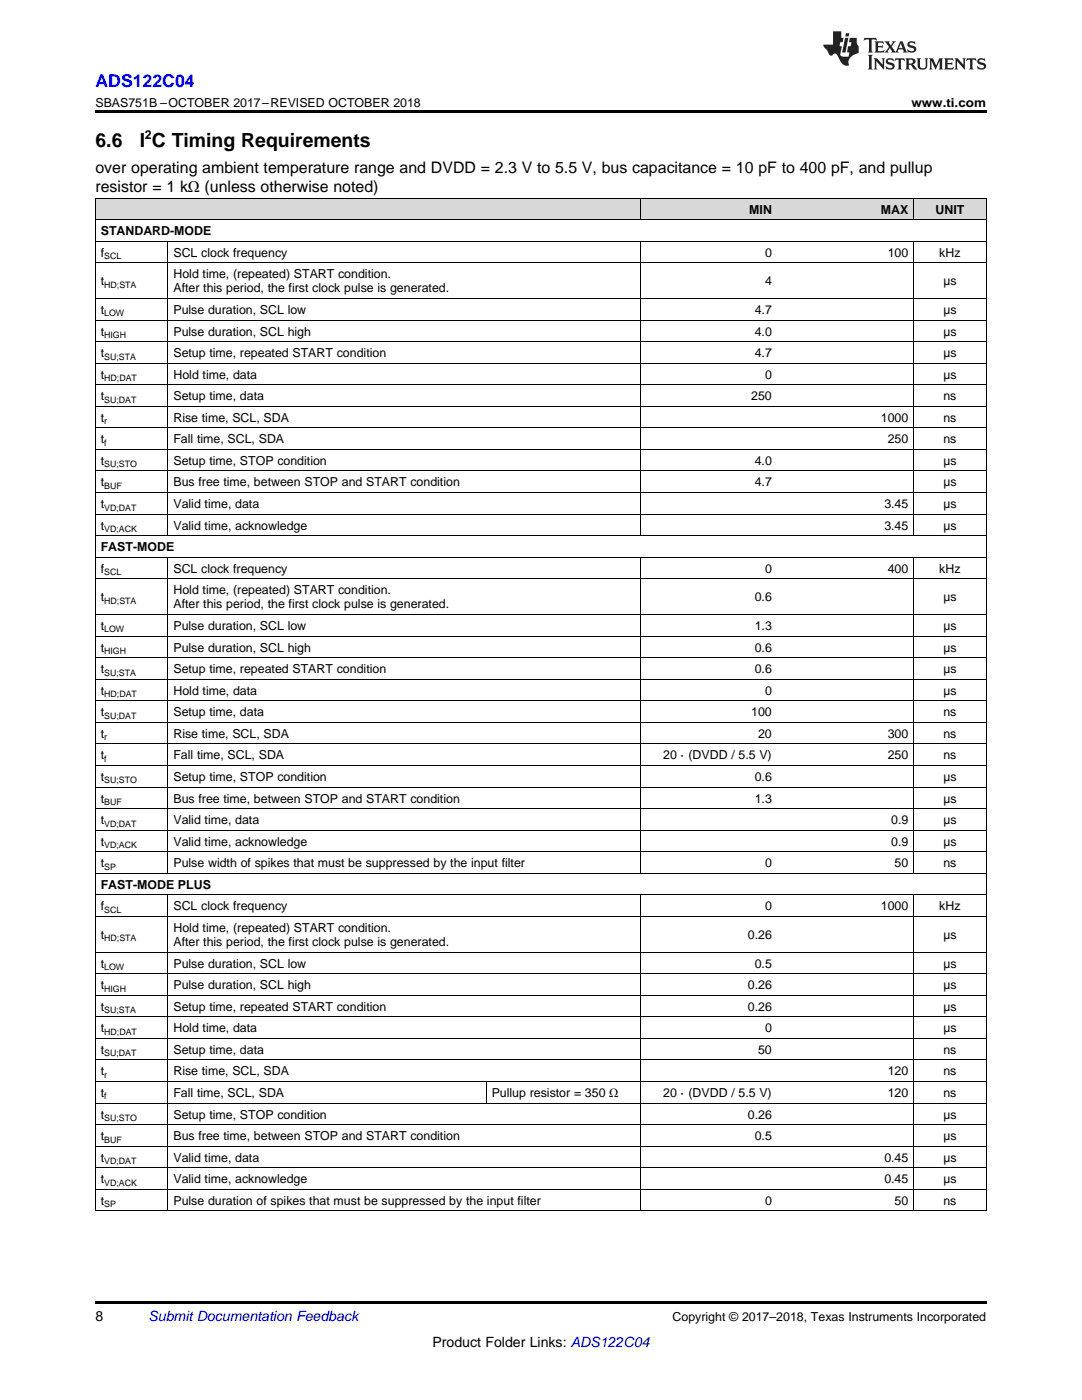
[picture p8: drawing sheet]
<svg xmlns="http://www.w3.org/2000/svg" width="216mm" height="279mm" viewBox="0 0 216 279" stroke-linecap="round" stroke-linejoin="round" font-family="sans-serif">
<defs><g id="words">
<g font-size="3.9">
<text x="19" y="29.3">6.6</text>
<text x="27.9" y="29.3">I C Timing Requirements</text>
</g>
<text font-size="3.5" fill="#00f" x="19" y="17.3">ADS122C04</text>
<g font-size="3.2">
<text x="19" y="34.4">over operating ambient temperature range and DVDD = 2.3 V to 5.5 V, bus capacitance = 10 pF to 400 pF, and pullup</text>
<text x="19" y="38.3">resistor = 1 kΩ (unless otherwise noted)</text>
</g>
<g font-size="2.8">
<text x="19" y="263.6">8</text>
<text x="86.3" y="268.9">Product Folder Links: ADS122C04</text>
</g>
<text font-size="2.8" fill="#0000c8" x="29.6" y="263.6">Submit Documentation Feedback</text>
<g font-size="2.5">
<text x="19" y="21.4">SBAS751B –OCTOBER 2017–REVISED OCTOBER 2018</text>
<text x="181.9" y="21.4">www.ti.com</text>
<text x="28.9" y="27.7">2</text>
<text x="20.1" y="46.9">STANDARD-MODE</text>
<text x="149.5" y="42.6">MIN</text>
<text x="175.8" y="42.6">MAX</text>
<text x="186.7" y="42.6">UNIT</text>
<text x="20.1" y="51.2">f</text>
<text x="34.6" y="51.2">SCL clock frequency</text>
<text x="152.6" y="51.2">0</text>
<text x="177.1" y="51.2">100</text>
<text x="187.4" y="51.2">kHz</text>
<text x="20.1" y="56.9">t</text>
<text x="34.6" y="55.5">Hold time, (repeated) START condition.</text>
<text x="34.6" y="58.3">After this period, the first clock pulse is generated.</text>
<text x="152.6" y="56.9">4</text>
<text x="188.2" y="56.9">µs</text>
<text x="20.1" y="62.7">t</text>
<text x="34.6" y="62.7">Pulse duration, SCL low</text>
<text x="150.6" y="62.7">4.7</text>
<text x="188.2" y="62.7">µs</text>
<text x="20.1" y="67">t</text>
<text x="20.1" y="71.3">t</text>
<text x="34.6" y="67">Pulse duration, SCL high</text>
<text x="34.6" y="71.3">Setup time, repeated START condition</text>
<text x="150.6" y="67">4.0</text>
<text x="150.6" y="71.3">4.7</text>
<text x="188.2" y="67">µs</text>
<text x="188.2" y="71.3">µs</text>
<text x="20.1" y="75.6">t</text>
<text x="34.6" y="75.6">Hold time, data</text>
<text x="152.6" y="75.6">0</text>
<text x="188.2" y="75.6">µs</text>
<text x="20.1" y="79.9">t</text>
<text x="34.6" y="79.9">Setup time, data</text>
<text x="149.9" y="79.9">250</text>
<text x="188.2" y="79.9">ns</text>
<text x="20.1" y="84.2">t</text>
<text x="20.1" y="88.5">t</text>
<text x="34.6" y="84.2">Rise time, SCL, SDA</text>
<text x="34.6" y="88.5">Fall time, SCL, SDA</text>
<text x="175.8" y="84.2">1000</text>
<text x="177.1" y="88.5">250</text>
<text x="188.2" y="84.2">ns</text>
<text x="188.2" y="88.5">ns</text>
<text x="20.1" y="92.8">t</text>
<text x="34.6" y="92.8">Setup time, STOP condition</text>
<text x="150.6" y="92.8">4.0</text>
<text x="188.2" y="92.8">µs</text>
<text x="20.1" y="97.1">t</text>
<text x="20.1" y="101.4">t</text>
<text x="34.6" y="97.1">Bus free time, between STOP and START condition</text>
<text x="34.6" y="101.4">Valid time, data</text>
<text x="150.6" y="97.1">4.7</text>
<text x="176.5" y="101.4">3.45</text>
<text x="188.2" y="97.1">µs</text>
<text x="188.2" y="101.4">µs</text>
<text x="20.1" y="105.7">t</text>
<text x="34.6" y="105.7">Valid time, acknowledge</text>
<text x="176.5" y="105.7">3.45</text>
<text x="188.2" y="105.7">µs</text>
<text x="20.1" y="110">FAST-MODE</text>
<text x="20.1" y="114.3">f</text>
<text x="34.6" y="114.3">SCL clock frequency</text>
<text x="34.6" y="118.6">Hold time, (repeated) START condition.</text>
<text x="152.6" y="114.3">0</text>
<text x="177.1" y="114.3">400</text>
<text x="187.4" y="114.3">kHz</text>
<text x="20.1" y="120">t</text>
<text x="20.1" y="125.7">t</text>
<text x="34.6" y="121.4">After this period, the first clock pulse is generated.</text>
<text x="34.6" y="125.7">Pulse duration, SCL low</text>
<text x="150.6" y="120">0.6</text>
<text x="150.6" y="125.7">1.3</text>
<text x="188.2" y="120">µs</text>
<text x="188.2" y="125.7">µs</text>
<text x="20.1" y="130">t</text>
<text x="34.6" y="130">Pulse duration, SCL high</text>
<text x="150.6" y="130">0.6</text>
<text x="188.2" y="130">µs</text>
<text x="20.1" y="134.3">t</text>
<text x="34.6" y="134.3">Setup time, repeated START condition</text>
<text x="150.6" y="134.3">0.6</text>
<text x="188.2" y="134.3">µs</text>
<text x="20.1" y="138.6">t</text>
<text x="20.1" y="142.9">t</text>
<text x="34.6" y="138.6">Hold time, data</text>
<text x="34.6" y="142.9">Setup time, data</text>
<text x="149.9" y="142.9">100</text>
<text x="152.6" y="138.6">0</text>
<text x="188.2" y="138.6">µs</text>
<text x="188.2" y="142.9">ns</text>
<text x="20.1" y="147.2">t</text>
<text x="34.6" y="147.2">Rise time, SCL, SDA</text>
<text x="151.3" y="147.2">20</text>
<text x="177.1" y="147.2">300</text>
<text x="188.2" y="147.2">ns</text>
<text x="20.1" y="151.6">t</text>
<text x="20.1" y="155.9">t</text>
<text x="34.6" y="151.6">Fall time, SCL, SDA</text>
<text x="34.6" y="155.9">Setup time, STOP condition</text>
<text x="132.3" y="151.6">20 · (DVDD / 5.5 V)</text>
<text x="150.6" y="155.9">0.6</text>
<text x="177.1" y="151.6">250</text>
<text x="188.2" y="151.6">ns</text>
<text x="188.2" y="155.9">µs</text>
<text x="20.1" y="160.2">t</text>
<text x="34.6" y="160.2">Bus free time, between STOP and START condition</text>
<text x="150.6" y="160.2">1.3</text>
<text x="188.2" y="160.2">µs</text>
<text x="20.1" y="164.5">t</text>
<text x="34.6" y="164.5">Valid time, data</text>
<text x="177.8" y="164.5">0.9</text>
<text x="188.2" y="164.5">µs</text>
<text x="20.1" y="168.8">t</text>
<text x="20.1" y="173.1">t</text>
<text x="34.6" y="168.8">Valid time, acknowledge</text>
<text x="34.6" y="173.1">Pulse width of spikes that must be suppressed by the input filter</text>
<text x="152.6" y="173.1">0</text>
<text x="177.8" y="168.8">0.9</text>
<text x="178.5" y="173.1">50</text>
<text x="188.2" y="168.8">µs</text>
<text x="188.2" y="173.1">ns</text>
<text x="20.1" y="177.4">FAST-MODE PLUS</text>
<text x="20.1" y="181.7">f</text>
<text x="34.6" y="181.7">SCL clock frequency</text>
<text x="34.6" y="186">Hold time, (repeated) START condition.</text>
<text x="152.6" y="181.7">0</text>
<text x="175.8" y="181.7">1000</text>
<text x="187.4" y="181.7">kHz</text>
<text x="20.1" y="187.4">t</text>
<text x="34.6" y="188.8">After this period, the first clock pulse is generated.</text>
<text x="149.2" y="187.4">0.26</text>
<text x="188.2" y="187.4">µs</text>
<text x="20.1" y="193.1">t</text>
<text x="20.1" y="197.4">t</text>
<text x="34.6" y="193.1">Pulse duration, SCL low</text>
<text x="34.6" y="197.4">Pulse duration, SCL high</text>
<text x="149.2" y="197.4">0.26</text>
<text x="150.6" y="193.1">0.5</text>
<text x="188.2" y="193.1">µs</text>
<text x="188.2" y="197.4">µs</text>
<text x="20.1" y="201.7">t</text>
<text x="34.6" y="201.7">Setup time, repeated START condition</text>
<text x="149.2" y="201.7">0.26</text>
<text x="188.2" y="201.7">µs</text>
<text x="20.1" y="206">t</text>
<text x="34.6" y="206">Hold time, data</text>
<text x="152.6" y="206">0</text>
<text x="188.2" y="206">µs</text>
<text x="20.1" y="210.3">t</text>
<text x="20.1" y="214.6">t</text>
<text x="34.6" y="210.3">Setup time, data</text>
<text x="34.6" y="214.6">Rise time, SCL, SDA</text>
<text x="151.3" y="210.3">50</text>
<text x="177.1" y="214.6">120</text>
<text x="188.2" y="210.3">ns</text>
<text x="188.2" y="214.6">ns</text>
<text x="20.1" y="218.9">t</text>
<text x="34.6" y="218.9">Fall time, SCL, SDA</text>
<text x="98.1" y="218.9">Pullup resistor = 350 Ω</text>
<text x="132.3" y="218.9">20 · (DVDD / 5.5 V)</text>
<text x="177.1" y="218.9">120</text>
<text x="188.2" y="218.9">ns</text>
<text x="20.1" y="223.2">t</text>
<text x="20.1" y="227.5">t</text>
<text x="34.6" y="223.2">Setup time, STOP condition</text>
<text x="34.6" y="227.5">Bus free time, between STOP and START condition</text>
<text x="149.2" y="223.2">0.26</text>
<text x="150.6" y="227.5">0.5</text>
<text x="188.2" y="223.2">µs</text>
<text x="188.2" y="227.5">µs</text>
<text x="20.1" y="231.8">t</text>
<text x="34.6" y="231.8">Valid time, data</text>
<text x="176.5" y="231.8">0.45</text>
<text x="188.2" y="231.8">µs</text>
<text x="20.1" y="236.1">t</text>
<text x="34.6" y="236.1">Valid time, acknowledge</text>
<text x="176.5" y="236.1">0.45</text>
<text x="188.2" y="236.1">µs</text>
<text x="20.1" y="240.5">t</text>
<text x="34.6" y="240.5">Pulse duration of spikes that must be suppressed by the input filter</text>
<text x="152.6" y="240.5">0</text>
<text x="178.5" y="240.5">50</text>
<text x="188.2" y="240.5">ns</text>
<text x="134.2" y="263.6">Copyright © 2017–2018, Texas Instruments Incorporated</text>
</g>
<g font-size="1.8">
<text x="20.8" y="51.7">SCL</text>
<text x="20.8" y="57.4">HD;STA</text>
<text x="20.8" y="63.1">LOW</text>
<text x="20.8" y="67.5">HIGH</text>
<text x="20.8" y="71.8">SU;STA</text>
<text x="20.8" y="76.1">HD;DAT</text>
<text x="20.8" y="80.4">SU;DAT</text>
<text x="20.8" y="84.7">r</text>
<text x="20.8" y="89">f</text>
<text x="20.8" y="93.3">SU;STO</text>
<text x="20.8" y="97.6">BUF</text>
<text x="20.8" y="101.9">VD;DAT</text>
<text x="20.8" y="106.2">VD;ACK</text>
<text x="20.8" y="114.8">SCL</text>
<text x="20.8" y="120.5">HD;STA</text>
<text x="20.8" y="126.2">LOW</text>
<text x="20.8" y="130.5">HIGH</text>
<text x="20.8" y="134.8">SU;STA</text>
<text x="20.8" y="139.1">HD;DAT</text>
<text x="20.8" y="143.4">SU;DAT</text>
<text x="20.8" y="147.7">r</text>
<text x="20.8" y="152">f</text>
<text x="20.8" y="156.4">SU;STO</text>
<text x="20.8" y="160.7">BUF</text>
<text x="20.8" y="165">VD;DAT</text>
<text x="20.8" y="169.3">VD;ACK</text>
<text x="20.8" y="173.6">SP</text>
<text x="20.8" y="182.2">SCL</text>
<text x="20.8" y="187.9">HD;STA</text>
<text x="20.8" y="193.6">LOW</text>
<text x="20.8" y="197.9">HIGH</text>
<text x="20.8" y="202.2">SU;STA</text>
<text x="20.8" y="206.5">HD;DAT</text>
<text x="20.8" y="210.8">SU;DAT</text>
<text x="20.8" y="215.1">r</text>
<text x="20.8" y="219.4">f</text>
<text x="20.8" y="223.7">SU;STO</text>
<text x="20.8" y="228">BUF</text>
<text x="20.8" y="232.3">VD;DAT</text>
<text x="20.8" y="236.6">VD;ACK</text>
<text x="20.8" y="240.9">SP</text>
</g>
</g></defs>
<g fill="#d8d8d8">
<path d="M19 39.6h14.5v4.3h-14.5z"/>
<path d="M33.5 39.6h63.5v4.3h-63.5z"/>
<path d="M97 39.6h30.9v4.3h-30.9z"/>
<path d="M127.9 39.6h27.2v4.3h-27.2z"/>
<path d="M155.1 39.6h27.2v4.3h-27.2z"/>
<path d="M182.3 39.6h14.5v4.3h-14.5z"/>
</g>
<path d="M19 22h177.8v.5h-177.8zM19 259.7h177.8v.5h-177.8z" fill="#000"/>
<g fill="none" stroke="#000" stroke-width=".2">
<path d="M19 39.5h177.8M19.1 39.5v202.2M127.8 39.5v4.4M182.3 39.5v4.4M196.8 39.5v202.2M19 59.6h177.8M19 52.4h177.8M19 48.1h177.8M19 43.8h177.8M33.5 48.2v58.8M127.8 48.2v58.8M182.3 48.2v58.8"/>
<path d="M19 76.8h177.8M19 72.5h177.8M19 68.2h177.8M19 63.9h177.8M19 98.3h177.8M19 94h177.8M19 89.7h177.8M19 85.4h177.8M19 81.1h177.8M19 115.5h177.8M19 111.2h177.8M19 106.9h177.8"/>
<path d="M19 102.6h177.8M33.5 111.2v63.1M127.8 111.2v63.1M182.3 111.2v63.1M19 139.9h177.8M19 135.6h177.8M19 131.3h177.8M19 126.9h177.8M19 122.6h177.8M19 157.1h177.8M19 152.8h177.8M19 148.5h177.8"/>
<path d="M19 144.2h177.8M19 178.6h177.8M19 174.3h177.8M19 170h177.8M19 165.7h177.8M19 161.4h177.8M33.5 178.6v63.1M127.8 178.6v63.1M182.3 178.6v63.1M19 198.6h177.8M19 194.3h177.8M19 190h177.8"/>
<path d="M19 182.9h177.8M19 215.8h177.8M19 211.5h177.8M19 207.2h177.8M19 202.9h177.8M97 215.9v4.3M19 237.4h177.8M19 233.1h177.8M19 228.8h177.8M19 224.5h177.8M19 220.2h177.8M19 241.7h177.8"/>
</g>
<g fill="#231f20">
<path d="M172.5 7.6l-.1 .5 .4-.2h.6v.1v2.1l-.2 .4h.9l-.2-.4v-2.1l.1-.1h.5l.5 .2-.2-.5zM174.5 8.3l.2 .3v1.5l-.2 .4h1.8l.2-.6a1.04 1.04 0 0 1-1.3 .2v-.7h.6l.3 .2v-.6l-.3 .2h-.6v-.6l.8-.1 .4 .3-.2-.5zM176.5 8.3l.9 1.1-.9 1.1h.8l-.2-.2 .4-.7 .5 .7-.2 .2h1.5l-.2-.2 .2-.4h.9l.1 .4-.2 .2h1l-.3-.3-.7-1.9h-.5l-.9 2-.8-1 .9-1h-.8l.1 .3-.4 .5-.3-.6 .1-.2zM179.7 8.6l.4 1h-.7zM181.3 8.4a.63 .63 0 0 0-.2 .7 .63 .63 0 0 0 .6 .4l.6 .2 .1 .2a.75 .75 0 0 1-.7 .4 .75 .75 0 0 1-.6-.5l.1 .7 .1-.1a1.11 1.11 0 0 0 1.5-.6 1.13 1.13 0 0 0-1.2-.8l-.1-.4a1.04 1.04 0 0 1 1.2 .2l-.2-.5-.2 .1-.4-.2zM173.2 10.9l.2 .4v2.2l-.2 .4h1l-.3-.4v-2.2l.3-.4zM174.3 11.6l.3 .4v1.5l-.3 .4h.8l-.2-.4v-1.3l1.5 1.7v-1.9l.2-.4h-.7l.2 .4v.9l-1.1-1.3zM177 11.8a.62 .62 0 0 0-.2 .7 .62 .62 0 0 0 .6 .4l.6 .1 .1 .3a.76 .76 0 0 1-.7 .3 .76 .76 0 0 1-.7-.4l.2 .7 .1-.1a1.11 1.11 0 0 0 1.5-.6 1.13 1.13 0 0 0-1.2-.8l-.1-.4a1.04 1.04 0 0 1 1.2 .2l-.2-.6-.2 .1-.5-.1zM178.7 11.6l-.2 .6a.61 .61 0 0 1 .8-.3v1.6l-.2 .4h.9l-.2-.4v-1.6a.63 .63 0 0 1 .7 .3l-.1-.6zM180.6 11.6l.3 .4v1.5l-.3 .4h1l-.2-.2-.1-.8 .6 .2a.76 .76 0 0 0 1.2 .7l-1-1a.58 .58 0 0 0 .6-.5 .58 .58 0 0 0-.5-.6zM181.4 11.9h.1a.45 .45 0 0 1 .5 .1 .45 .45 0 0 1 .1 .5l-.8 .2zM182.9 11.6l.2 .2a2.17 2.17 0 0 0 .3 1.9 .99 .99 0 0 0 1.6-.6v-1.1l.2-.4h-.7l.2 .2a1.92 1.92 0 0 1-.2 1.8 .6 .6 0 0 1-.9-.5v-1.1l.2-.4zM185.4 11.6l.2 .4v1.5l-.2 .4h.7l-.2-.4v-1.4l.8 1.8 .8-1.8v1.4l-.2 .4h.9l-.2-.4v-1.5l.2-.4h-.8l-.6 1.5-.6-1.5zM188.4 11.6l.2 .4v1.5l-.2 .4h1.8l.1-.6a1.04 1.04 0 0 1-1.2 .1v-.6h.5l.4 .2v-.6l-.4 .2h-.5v-.7h.8l.3 .3-.1-.6zM190.5 11.6l.2 .4v1.5l-.2 .4h.7l-.2-.4v-1.3l1.5 1.7v-1.9l.2-.4h-.7l.2 .4v.9l-1.1-1.3zM192.9 11.6l-.1 .6a.61 .61 0 0 1 .7-.3l.1 1.6-.3 .4h1l-.3-.4 .1-1.6a.63 .63 0 0 1 .7 .3l-.1-.6zM195.2 11.8a.62 .62 0 0 0-.2 .7 .62 .62 0 0 0 .6 .4l.6 .1 .1 .3a.76 .76 0 0 1-.7 .3 .76 .76 0 0 1-.6-.4l.1 .7 .1-.1a1.11 1.11 0 0 0 1.6-.6 1.13 1.13 0 0 0-1.3-.8l-.1-.4a1.04 1.04 0 0 1 1.2 .2l-.1-.6-.2 .1-.5-.1z"/>
<path d="M166.2 6.3v2.6h-1.9v.4l.8 .9a.91 .91 0 0 0 1 .8 .56 .56 0 0 1 .5-.3 .56 .56 0 0 1 .5 .3l.4 .8a1.53 1.53 0 0 0 1.9 1.2 1.54 1.54 0 0 1 1-2.1l.9-.3v-1.4a1.52 1.52 0 0 1-.4-1.6h-1.3l-.2 .8h.5l-.2 .8h-.5l-.1 1v.2l.4 .1-.2 .8a1.93 1.93 0 0 1-1.6-.3l.3-1.8h-.5l.2-.8h.4l.2-.8h-.4v-1.3zM168.6 7.6l-.6 2.9h.7l.6-2.9zM168.8 6.6l-.1 .7h.6l.2-.7z"/>
</g>
<use href="#words"/>
</svg>
